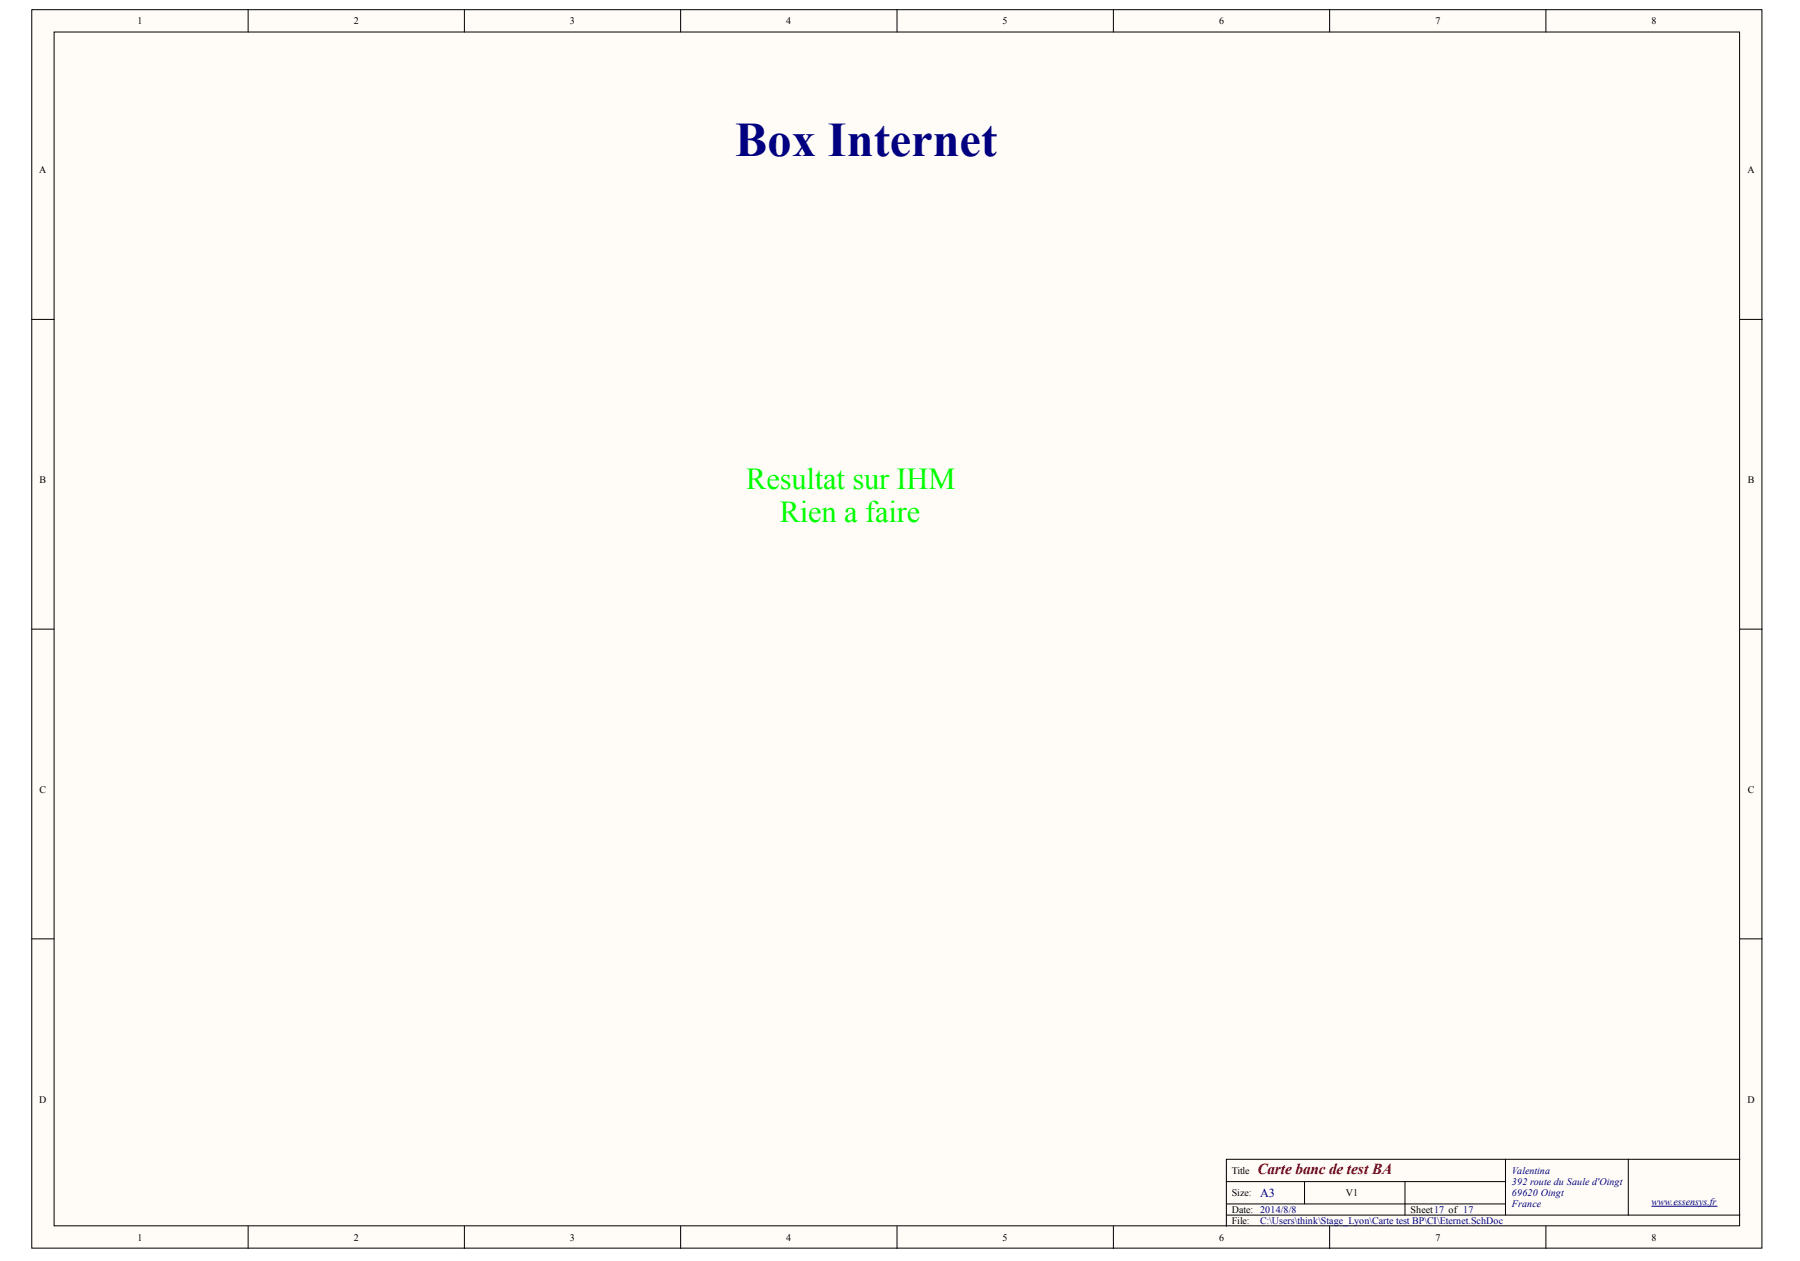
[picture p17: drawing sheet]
<svg xmlns="http://www.w3.org/2000/svg" width="291mm" height="204mm" viewBox="0 0 291 204" stroke-linecap="round" stroke-linejoin="round" font-family="sans-serif">
<defs><g id="words">
<text font-size="7.8" fill="#000080" x="118.9" y="25.2">Box Internet</text>
<g font-size="4.9" fill="#0f0">
<text x="120.7" y="79">Resultat sur IHM</text>
<text x="126.1" y="84.5">Rien a faire</text>
</g>
<text font-size="2.5" fill="#800000" x="203.3" y="189.8">Carte banc de test BA</text>
<text font-size="2" fill="#000080" x="203.7" y="193.5">A3</text>
<g font-size="1.6">
<text x="22.2" y="3.9">1</text>
<text x="57.2" y="3.9">2</text>
<text x="92.2" y="3.9">3</text>
<text x="127.1" y="3.9">4</text>
<text x="162.1" y="3.9">5</text>
<text x="197.1" y="3.9">6</text>
<text x="232.1" y="3.9">7</text>
<text x="267.1" y="3.9">8</text>
<text x="6.3" y="28.1">A</text>
<text x="282.5" y="28.1">A</text>
<text x="6.4" y="78.1">B</text>
<text x="282.6" y="78.1">B</text>
<text x="6.4" y="128.2">C</text>
<text x="282.6" y="128.2">C</text>
<text x="6.3" y="178.3">D</text>
<text x="282.5" y="178.3">D</text>
<text x="199.2" y="189.8">Title</text>
<text x="199.2" y="193.5">Size:</text>
<text x="199.2" y="196.1">Date: 2014/8/8</text>
<text x="199.2" y="198">File:</text>
<text x="217.6" y="193.5">V1</text>
<text x="228.1" y="196.1">Sheet17 of 17</text>
<text x="22.2" y="200.6">1</text>
<text x="57.2" y="200.6">2</text>
<text x="92.2" y="200.6">3</text>
<text x="127.1" y="200.6">4</text>
<text x="162.1" y="200.6">5</text>
<text x="197.1" y="200.6">6</text>
<text x="232.1" y="200.6">7</text>
<text x="267.1" y="200.6">8</text>
</g>
<g font-size="1.6" fill="#000080">
<text x="244.5" y="189.8">Valentin¨¦a</text>
<text x="244.5" y="191.6">392 route du Saule d'Oingt</text>
<text x="203.7" y="198">C:\Users\think\Stage_Lyon\Carte test BP\CI\Eternet.SchDoc</text>
<text x="244.5" y="193.5">69620 Oingt</text>
<text x="244.5" y="195.2">France</text>
<text x="267.1" y="194.9">www.essensys.fr</text>
</g>
</g></defs>
<g fill="#fffcf8" stroke="#000" stroke-width=".16">
<path d="M5.1 1.6h279.8v200.2h-279.8z"/>
<path d="M8.7 5.2h272.6v193h-272.6z"/>
</g>
<g fill="none" stroke="#000" stroke-width=".16">
<path d="M40.1 1.6v3.6M75.1 1.6v3.6M110.1 1.6v3.6M145 1.6v3.6M180 1.6v3.6M215 1.6v3.6M250 1.6v3.6M5.1 51.7h3.6M281.3 51.7h3.6M5.1 101.7h3.6M281.3 101.7h3.6M5.1 151.8h3.6"/>
<path d="M281.3 151.8h3.6M40.1 198.3v3.6M75.1 198.3v3.6M110.1 198.3v3.6M145 198.3v3.6M180 198.3v3.6M198.3 191.1h45.1M198.3 196.5h83M198.3 194.7h45.1M210.9 191.1v3.6M215 198.3v3.6M227.2 191.1v5.4"/>
<path d="M243.4 187.5v9M250 198.3v3.6M263.3 187.5h-65v10.8M281.3 187.5h-18v9"/>
</g>
<path d="M267.1 195h10.5" fill="none" stroke="#000080" stroke-width=".16"/>
<use href="#words"/>
</svg>
